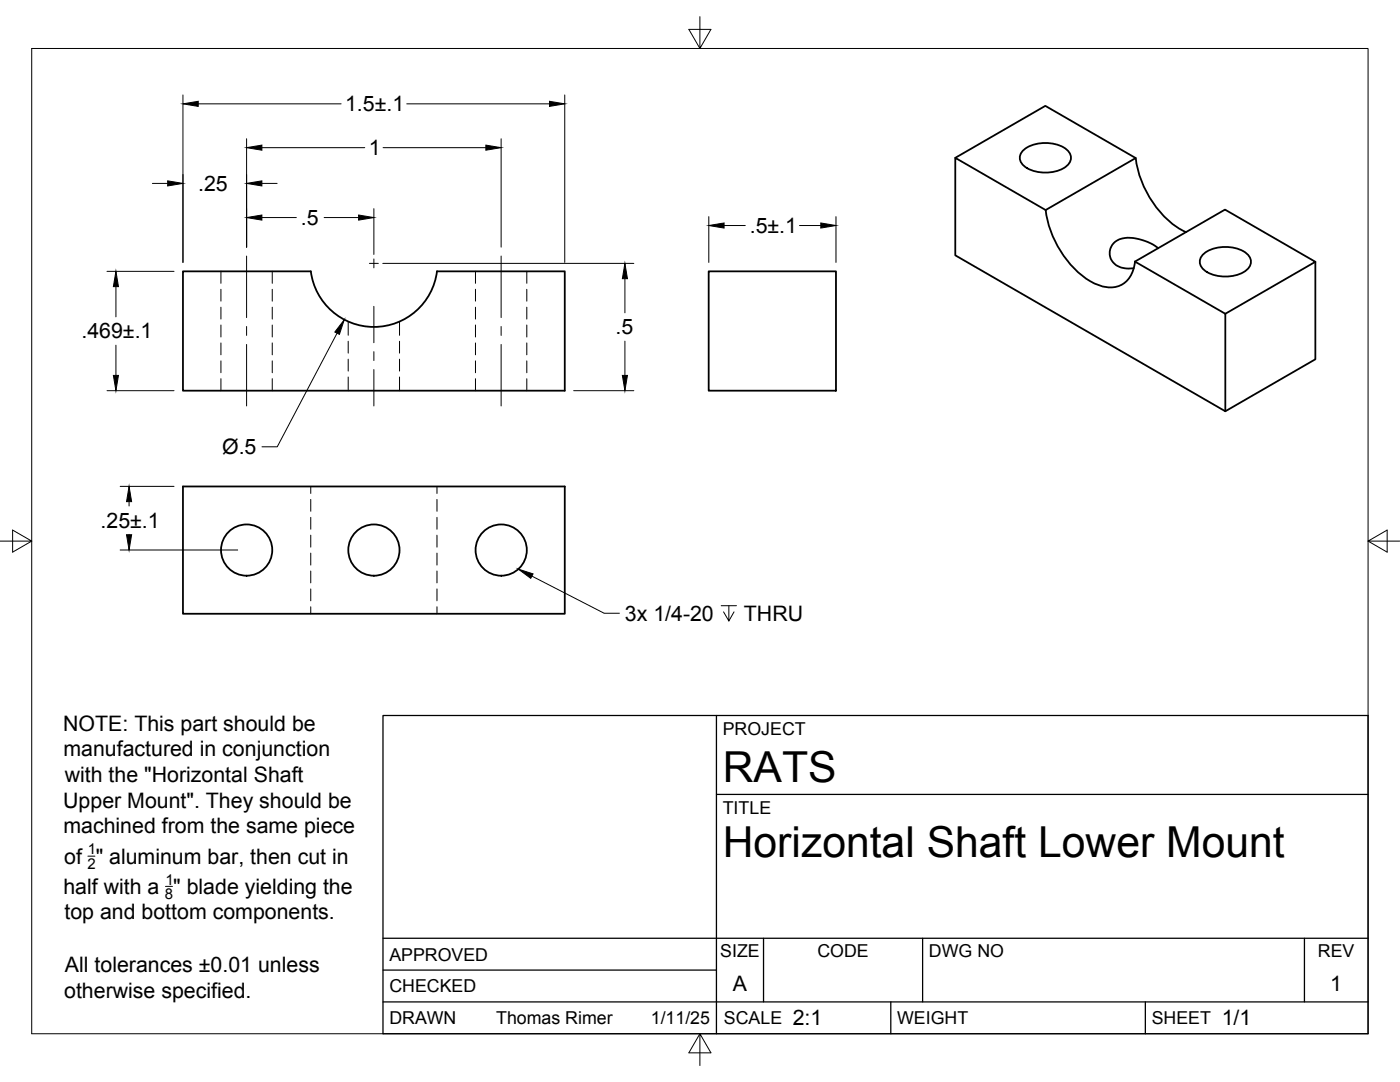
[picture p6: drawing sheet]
<svg xmlns="http://www.w3.org/2000/svg" width="279mm" height="216mm" viewBox="0 0 279 216" stroke-linecap="round" stroke-linejoin="round" font-family="sans-serif">
<defs><g id="words">
<g font-size="8.5">
<text x="144.3" y="156">RATS</text>
<text x="144.3" y="171">Horizontal Shaft Lower Mount</text>
</g>
<g font-size="4.3">
<text x="68.9" y="22.2">1.5±.1</text>
<text x="73.6" y="31">1</text>
<text x="39.5" y="38.1">.25</text>
<text x="60" y="44.9">.5</text>
<text x="149.6" y="46.5">.5±.1</text>
<text x="16.3" y="67.5">.469±.1</text>
<text x="122.8" y="66.7">.5</text>
<text x="44.3" y="90.6">Ø.5</text>
<text x="20.1" y="105.3">.25±.1</text>
<text x="124.7" y="123.9">3x 1/4-20</text>
<text x="148.5" y="123.9">THRU</text>
<text x="12.6" y="145.8">NOTE: This part should be</text>
<text x="12.7" y="150.9">manufactured in conjunction</text>
<text x="12.6" y="161.2">Upper Mount&quot;. They should be</text>
<text x="12.9" y="156.1">with the &quot;Horizontal Shaft</text>
<text x="12.7" y="166.3">machined from the same piece</text>
<text x="12.8" y="172.4">of &quot; aluminum bar, then cut in</text>
<text x="12.7" y="178.4">half with a &quot; blade yielding the</text>
<text x="12.9" y="183.5">top and bottom components.</text>
<text x="13" y="194">All tolerances ±0.01 unless</text>
<text x="146.3" y="197.7">A</text>
<text x="265.5" y="197.7">1</text>
<text x="12.8" y="199.2">otherwise specified.</text>
<text x="158.2" y="204.6">2:1</text>
<text x="243.8" y="204.6">1/1</text>
</g>
<g font-size="3.5">
<text x="144.3" y="146.6">PROJECT</text>
<text x="144.3" y="162.3">TITLE</text>
<text x="77.7" y="191.7">APPROVED</text>
<text x="143.7" y="191">SIZE</text>
<text x="163.1" y="191">CODE</text>
<text x="185.4" y="191">DWG NO</text>
<text x="263" y="191">REV</text>
<text x="77.7" y="198">CHECKED</text>
<text x="77.7" y="204.4">DRAWN</text>
<text x="99" y="204.4">Thomas Rimer</text>
<text x="129.9" y="204.4">1/11/25</text>
<text x="144.5" y="204.4">SCALE</text>
<text x="179" y="204.4">WEIGHT</text>
<text x="229.8" y="204.4">SHEET</text>
</g>
<g font-size="3">
<text x="17.5" y="173.3">2</text>
<text x="17.5" y="170.5">1</text>
<text x="32.9" y="179.4">8</text>
<text x="33" y="176.5">1</text>
</g>
</g></defs>
<g fill="none" stroke="#000" stroke-width=".36">
<path d="M190.6 31.5l18-10.4 18.1 10.4-18 10.4M204.4 29.9a7.5 7.5 0 0 1 8.5 0 1.99 1.99 0 0 1 0 3.2 7.5 7.5 0 0 1-8.5 0 1.99 1.99 0 0 1 0-3.2zM226.7 31.5a20.1 20.1 0 0 0 9 14.3l1 .5M36.5 54.1h25.5a12.7 12.7 0 0 0 12.6 11.1 12.7 12.7 0 0 0 12.6-11.1h25.5v23.9h-76.2zM141.4 54.1h25.4v23.9h-25.4zM208.7 41.9l-18.1-10.4v19.4l53.9 31.2M208.7 41.9a20.1 20.1 0 0 0 8.9 14.2 6.3 6.3 0 0 0 6.7 .4 5.8 5.8 0 0 0 2.2-4.3M226.5 52.2l18 10.4v19.5M226.5 52.2l18-10.4 18 10.4-18 10.4M231.1 49.5a9.7 9.7 0 0 0-7.2-1.9 2.99 2.99 0 0 0-2.4 3.2 2.99 2.99 0 0 0 3 2.7h1.8M240.3 50.6a7.5 7.5 0 0 1 8.5 0 1.99 1.99 0 0 1 0 3.3 7.5 7.5 0 0 1-8.5 0 1.99 1.99 0 0 1 0-3.3zM262.5 52.2v19.5l-18 10.4"/>
<path d="M36.5 97.1h76.2v25.4h-76.2z"/>
<circle cx="49.2" cy="109.8" r="5.1"/>
<circle cx="74.6" cy="109.8" r="5.1"/>
<circle cx="100" cy="109.8" r="5.1"/>
</g>
<g fill="none" stroke="#000" stroke-width=".2">
<path d="M6.3 9.7h266.7v196.6h-266.7zM36.5 18.9v33.5M112.7 18.9v33.5M139.7 3.3v6.4l2.2-3.8h-4.4l2.2 3.8M30.4 36.6h3.1M39.6 20.7h28.5M49.2 27.7v21.6M52.3 29.5h20.5M52.3 36.6h3M76.5 29.5h20.5M81.2 20.7h28.5M100 27.7v21.6"/>
<path d="M21.4 54.1h13.3M23.1 57.2v6M44.1 54.1v2.4M44.1 57.7v2.4M49.2 51.1v12.3M52.3 43.4h6.8M54.3 54.1v2.4M54.3 57.7v2.4M64.7 43.4h6.9M73.7 52.6h1.8M74.6 41.6v9.2M74.6 51.7v1.7"/>
<path d="M76.4 52.6h50.1M94.9 54.1v2.4M94.9 57.7v2.4M100 51.1v12.3M105.1 54.1v2.4M105.1 57.7v2.4M124.7 55.6v6.8M141.5 43.2v9.2M144.5 45h4.2M159.6 45h4.2M166.8 43.2v9.2M21.4 78h13.3"/>
<path d="M23.1 68.9v6M44.1 61.3v2.4M44.1 64.9v2.3M44.1 68.4v2.4M44.1 72v2.4M44.1 75.6v2.4M49.2 65.2v1.7M49.2 68.7v12.3M54.3 61.3v2.4M54.3 64.9v2.3M54.3 68.4v2.4M54.3 72v2.4"/>
<path d="M54.3 75.6v2.4M67.3 66.5l-12 22.7h-3M69.5 64.2v2.7M69.5 68.1v2.4M69.5 71.7v2.3M69.5 75.2v2.8M74.6 61.1v7.3M74.6 70.2v1.7M74.6 73.7v7.3M79.7 64.2v2.7M79.7 68.1v2.4M79.7 71.7v2.3"/>
<path d="M79.7 75.2v2.8M94.9 61.3v2.4M94.9 64.9v2.3M94.9 68.4v2.4M94.9 72v2.4M94.9 75.6v2.4M100 65.2v1.7M100 68.7v12.3M105.1 61.3v2.4M105.1 64.9v2.3M105.1 68.4v2.4M105.1 72v2.4"/>
<path d="M105.1 75.6v2.4M114.5 78h12M124.7 68.1v6.8M24 97h10.7M62 97.1v1.4M62 99.7v2.3M87.2 97.1v1.4M87.2 99.7v2.3M0 108h6.3l-3.8-2.2v4.4l3.8-2.2M24 109.7h23.4M25.8 100.1v.9M25.8 106.6v.1"/>
<path d="M62 103.2v2.4M62 106.8v2.4M62 110.4v2.4M62 113.9v2.4M62 117.5v2.4M87.2 103.2v2.4M87.2 106.8v2.4M87.2 110.4v2.4M87.2 113.9v2.4M87.2 117.5v2.4M106.2 115l14.4 7.4h3M273 108l3.8 2.2v-4.4l-3.8 2.2h6.4"/>
<path d="M62 121.1v1.4M87.2 121.1v1.4M143.9 120.9h3.1M145.5 120.9v3l-1.1-1.8M146.5 122.1l-1 1.8M17.5 170.8h1.4M33 176.9h1.4M139.7 206.3l-2.2 3.8h4.4l-2.2-3.8v6.3"/>
</g>
<path d="M76.4 142.8h196.6v63.5h-196.6zM143 158.5h130M143 142.8v63.5M76.4 199.9h196.6M76.4 193.6h66.6M76.4 187.2h196.6M152.4 187.2v12.7M177.8 199.9v6.4M184.1 187.2v12.7M228.6 199.9v6.4M260.3 187.2v12.7" fill="none" stroke="#000" stroke-width=".25"/>
<g fill="#000" stroke="#000" stroke-width=".2">
<path d="M33.5 36.1l3 .5-3 .5zM36.5 20.7l3.1-.5v1zM49.2 29.5l3.1-.5v1zM49.2 36.6l3.1-.5v1zM97 29l3 .5-3 .5zM109.7 20.2l3 .5-3 .5zM23.1 54.1l.5 3.1h-1zM49.2 43.4l3.1-.5v1zM71.6 42.9l3 .5-3 .5zM124.7 52.6l.5 3h-1zM141.5 45l3-.5v1zM163.8 44.5l3 .5-3 .5z"/>
<path d="M22.6 74.9h1l-.5 3.1zM68.7 63.8l-1 2.9-.9-.4zM124.2 74.9h1l-.5 3.1zM25.3 106.7h1l-.5 3zM25.8 97l.5 3.1h-1zM103.4 113.6l3 .9-.5 .9z"/>
</g>
<use href="#words"/>
</svg>
